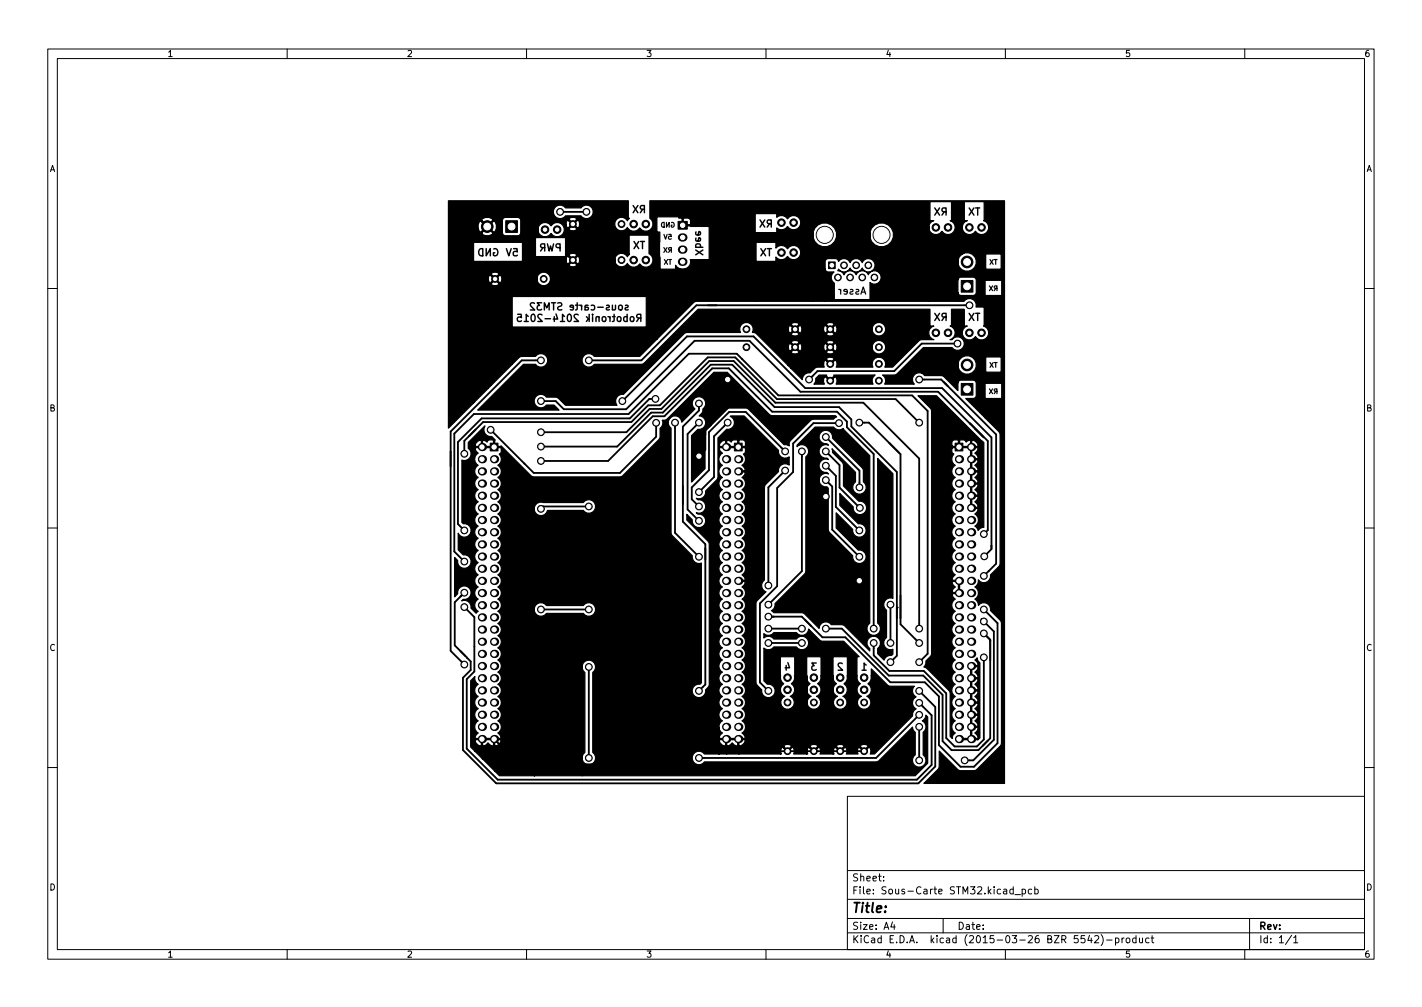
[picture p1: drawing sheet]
<svg xmlns="http://www.w3.org/2000/svg" width="297mm" height="210mm" viewBox="0 0 297 210" stroke-linecap="round" stroke-linejoin="round" font-family="sans-serif">
<defs><g id="words">
<text font-size="2.8" x="178" y="190.6">Title:</text>
<g font-size="2.1" fill="#fff">
<text x="161.5" y="47.5">RX</text>
<text x="161.3" y="53.5">TX</text>
</g>
<g font-size="2.1">
<text x="181.1" y="140">1</text>
<text x="178" y="184">Sheet:</text>
<text x="178" y="186.7">File: Sous-Carte STM32.kicad_pcb</text>
<text x="178" y="196.9">KiCad E.D.A. kicad (2015-03-26 BZR 5542)-product</text>
<text x="178" y="194.1">Size: A4</text>
<text x="200" y="194.1">Date:</text>
<text x="263" y="194.1">Rev:</text>
<text x="263" y="196.9">Id: 1/1</text>
</g>
<g font-size="1.8">
<text x="35" y="11.9">1</text>
<text x="85" y="11.9">2</text>
<text x="135" y="11.9">3</text>
<text x="185" y="11.9">4</text>
<text x="235" y="11.9">5</text>
<text x="285" y="11.9">6</text>
<text x="10.3" y="35.9">A</text>
<text x="285.4" y="35.9">A</text>
<text x="10.3" y="85.9">B</text>
<text x="285.4" y="85.9">B</text>
<text x="10.3" y="135.9">C</text>
<text x="285.4" y="135.9">C</text>
<text x="10.3" y="185.9">D</text>
<text x="285.4" y="185.9">D</text>
<text x="35" y="199.9">1</text>
<text x="85" y="199.9">2</text>
<text x="135" y="199.9">3</text>
<text x="185" y="199.9">4</text>
<text x="235" y="199.9">5</text>
<text x="285" y="199.9">6</text>
</g>
<text font-size="1.4" fill="#fff" x="141" y="47.5">GND</text>
</g></defs>
<g fill="none" stroke="#000" stroke-width=".21">
<path d="M10 10.2h277v190.1h-277zM12 12.2h273v186.1h-273zM60 10.2v2M110 10.2v2M160 10.2v2M210 10.2v2M260 10.2v2M10 60.2h2M285 60.2h2M10 110.2h2M285 110.2h2M10 160.3h2"/>
<path d="M177 166.3h108v32h-108zM285 160.3h2M60 198.3v2M110 198.3v2M160 198.3v2M177 194.8h108M177 191.8h108M177 187.8h108M177 181.8h108M184.6 183.8v.1M184.6 183v.2M186.4 192.5l-.3 1.1h.9"/>
<path d="M186.8 193.1v1M197 191.8v3M210 198.3v2M211.7 185.7l-.5-.1-.3 .3 .2 .7h.6M211.7 185.1v1.5M212 186.8h1.2M213.5 185.7l.4-.1 .3 .3-.1 .7h-.6M213.5 185.6v1.5M215.5 185.7l-.4-.1-.3 .3 .1 .7h.6M216.2 185.7l.4-.1 .3 .3-.2 .7h-.5M216.2 185.1v1.5M227.6 195.3l-.4 1.1h1"/>
<path d="M227.9 195.9v1M228.7 195.5l.5-.1 .3 .4-.9 1.1h.9M230 195.1a1.72 1.72 0 0 1 0 2.3M231.2 196.3h1.1M233 195.9h.4l.3 .2-.1 .7h-.6M233 195.9v1.5M234.4 195.9v1M234.8 195.9l-.4 .2M235.3 196l.2-.1 .4 .1 .1 .6-.1 .2-.4 .1-.2-.2zM237.3 195.9h-.4l-.3 .2 .1 .7h.6M237.3 195.4v1.5M238 195.9l.1 .9 .3 .1 .3-.2"/>
<path d="M238.7 195.9v1M240 195.9h-.4l-.3 .2 .1 .7h.6M240.4 195.9h.6M240.7 195.4v1.2l.3 .3M260 198.3v2M261 191.8v6.5M269.8 195.3l-1.3 1.9M270.2 195.8l.5-.4v1.5M270.2 196.9h.9"/>
</g>
<g fill="none" stroke="#000" stroke-width=".25">
<path d="M138.3 46.6l.4-.2v1a.52 .52 0 0 1-.5-.2 .52 .52 0 0 1 .1-.6zM138.7 51.7l.6 1M138.7 48.9l.3 1 .4-1M138.8 54.2l.7 1M139.2 46.4v1l.6-1v1M139.3 51.7l-.6 1M139.5 54.2l-.7 1M139.7 48.9h.5v.5h-.5v.4h.5M139.7 54.2h.6M140 54.2v1M140 52.2l-.3 .5M140.2 52.2h-.4l-.1-.4 .5-.1v1"/>
<path d="M140.3 46.5a.45 .45 0 0 1 .5 .5 .45 .45 0 0 1-.6 .3v-.3h.2M206.7 59.7l.6 1M206.8 54.2l.7 1M207.3 59.7l-.6 1M207.5 54.2l-.7 1M207.7 54.2h.6M208 54.2v1M175.2 60.4l.4 .3M175.6 60.4v1M177 60.9l-.7-.1v-.3l.5-.1 .2 .2-.1 .7h-.6M177.6 60.5l.4-.1 .2 .2-.1 .2-.5 .2v.3h.6M178.8 60.5l.4-.1 .2 .2-.1 .2-.5 .2v.3h.6"/>
<path d="M179.8 61.4l.5-1.5 .5 1.5M180 61h.7M206.8 75.7l.7 1M207.5 75.7l-.7 1M207.7 75.7h.6M208 75.7v1M208 60.2l-.3 .5M208.3 60.2h-.5l-.1-.4 .6-.1v1M206.7 81.2l.6 1M207.3 81.2l-.6 1M208 81.7l-.3 .5M208.3 81.7h-.5l-.1-.4 .6-.1v1"/>
</g>
<g fill="none" stroke="#000" stroke-width=".3">
<path d="M100.3 52l.6-.1v1.5a.79 .79 0 0 1-.9-.5 .79 .79 0 0 1 .3-.9zM101.6 51.9v1.5l.8-1.5v1.5M103.1 52a.7 .7 0 0 1 .9 .7 .7 .7 0 0 1-.9 .6v-.5h.3M105.8 51.9l.5 1.5 .5-1.5M107.3 51.9h.7l.1 .7-.2-.1-.5 .1-.2 .2 .1 .5 .2 .1 .6-.1M113.4 51.7l-.5 .7M113.8 51.7l-.7-.1-.2-.2 .1-.3 .8-.2v1.5M114.4 50.9l.3 1.5 .3-1.1 .3 1.1 .3-1.5M117 51.7l-.7-.1-.2-.2 .1-.3 .8-.2v1.5M132.2 42.9l1 1.5M132.4 50.4l1 1.5M133.2 42.9l-1 1.5"/>
<path d="M133.4 50.4l-1 1.5M133.8 50.4h.8M134.2 50.4v1.5M134.2 43.7l-.5 .7M134.6 43.7l-.7-.1-.2-.2 .1-.3 .8-.2v1.5M145.3 52.2l1.5 1M145.3 51.6h1.5M145.4 51.6l-.1-.4 .3-.3 .7 .2v.5M145.4 49.7l-.1 .4 .2 .2h.8v-.6l-.3-.1-.2 .7M145.4 48.4l-.1 .4 .2 .3 .8-.1v-.6l-.3-.1-.2 .8M146.8 52.2l-1.5 1M158.8 45.9l1 1.5"/>
<path d="M158.9 51.9l1 1.5M159.8 45.9l-1 1.5M159.9 51.9l-1 1.5M160.3 51.9h.8M160.8 46.7l-.5 .7M161.1 46.7l-.7-.1-.1-.2v-.3l.8-.2v1.5M195.3 43.4l1 1.5M196.3 43.4l-1 1.5M197.3 44.2l-.5 .7M197.6 44.2l-.7-.1-.1-.2v-.3l.8-.2v1.5M202.4 43.4l1 1.5M203.4 43.4l-1 1.5"/>
<path d="M203.8 43.4h.9M204.2 43.4v1.5M108.1 65.6h.8v.7l-.2-.1-.5 .1-.1 .2v.5l.3 .1 .5-.1M109.5 67.1h.9M110.4 66l-.5-.4v1.5M111.1 65.7l.2-.1a.8 .8 0 0 1 .5 .8 .8 .8 0 0 1-.5 .7 1 1 0 0 1-.2-1.4zM111.6 63.4l-.5-.2-.3 .4 .9 1.1h-.9M113.1 63.2h-.9l.5 .6-.4 .1v.7l.2 .1 .6-.1M113.2 65.8l-.6-.2-.2 .4 .9 1.1h-.9M113.7 64.7v-1.5l.5 1.1 .5-1.1v1.5M113.9 66.5h1.1M115.2 63.2h.9"/>
<path d="M115.6 63.2v1.5M115.8 66.1v1M116.1 65.5l.4 1.1h-.9M116.5 63.3l.6-.1 .3 .3-.2 .4-.6 .2v.5l.2 .1 .6-.1M117.1 67.1h.8M117.9 66l-.4-.4v1.5M118.6 65.8l.3-.2a.8 .8 0 0 1 .5 .8 .8 .8 0 0 1-.5 .7l-.3-.1-.1-.5zM119.8 64.2l-.7-.1v-.3l.5-.1 .2 .2-.1 .7h-.6M120.2 63.7h.6M120.6 63.2v1.3l-.4 .2M120.8 65.8l-.6-.2-.3 .4 1 1.1h-1M121.1 63.7l.4 .3"/>
<path d="M121.5 63.7v1M122.2 64.1h.5l.2 .3-.2 .3-.5-.1M122.5 66.1l.6 .6M122.9 63.8h-.6l-.1 .9M122.9 66.5l-.4 .6M123.1 65.6v1.5M123.5 63.8l.4-.1 .3 .3-.1 .6h-.6M123.8 65.6v.2M123.8 66.1v1M124.9 64.1h1.1M125.1 66.3l-.2-.2-.3 .1-.1 .9M125.1 66.1v1"/>
<path d="M125.9 66.3l.2-.2 .4 .2 .1 .5-.2 .2-.3 .1-.2-.1zM126.7 63.8l.4-.1 .2 .2-.1 .2-.5 .2v.3h.6M127 66.1l.4 .3M127.4 66.1v1M127.9 63.7v1M127.9 66.1h.6M128.3 65.6v1.3l-.4 .2M128.6 63.7l-.1 .9-.4 .1-.2-.1M129 66.3l.2-.2 .4 .2 .1 .5-.1 .2-.4 .1-.2-.1zM129.4 63.8l.3-.1 .3 .3v.4l-.3 .3-.3-.1-.2-.2zM130.6 63.8l.4-.1 .2 .2-.1 .2-.5 .2v.3h.6M131 66.2l-.4-.1-.3 .3 .1 .6h.6"/>
<path d="M131 65.6v1.5M131.7 66.3l.2-.2 .5 .2v.5l-.1 .2-.4 .1-.2-.1zM133.5 66.4l-.5 .7M133.9 66.4l-.8-.1-.1-.2 .1-.3 .8-.2v1.5M195.3 65.4l1 1.5M196.3 65.4l-1 1.5M197.3 66.2l-.5 .7M197.6 66.2l-.7-.1-.1-.2v-.3l.8-.2v1.5M202.4 65.4l1 1.5M203.4 65.4l-1 1.5M203.8 65.4h.9M204.2 65.4v1.5"/>
<path d="M164.2 138.9v1M164.6 138.4l.3 1h-.9M170.5 138.4h-.9l.5 .6-.5 .1v.7l.3 .1 .6-.1M175.9 138.6l-.5-.2-.3 .5 .9 1h-.9M180.1 139.9h.8"/>
</g>
<g fill="#000" stroke="#000" stroke-width=".21">
<path d="M105.6 46.1h2.5v2.4h-2.5zM173.1 54.7h1.4v1.4h-1.4zM200.8 58.6h2.4v2.4h-2.4zM102.4 92.5h1.6v1.7h-1.6zM153.4 92.5h1.6v1.7h-1.6zM199.5 92.5h1.6v1.7h-1.6zM200.8 80.1h2.4v2.4h-2.4z"/>
<circle cx="101.8" cy="47.3" r="1.22"/>
<circle cx="103.4" cy="58.2" r=".71"/>
<circle cx="113.6" cy="58.2" r=".71"/>
<circle cx="113.8" cy="47.9" r=".79"/>
<circle cx="116.4" cy="47.9" r=".79"/>
<circle cx="117" cy="44.2" r=".71"/>
<circle cx="119.7" cy="46.8" r=".71"/>
<circle cx="119.7" cy="54.3" r=".71"/>
<circle cx="122.5" cy="44.2" r=".71"/>
<circle cx="129.8" cy="46.8" r=".71"/>
<circle cx="129.8" cy="54.3" r=".71"/>
<circle cx="132.4" cy="46.8" r=".79"/>
<circle cx="132.4" cy="54.3" r=".79"/>
<circle cx="134.9" cy="46.8" r=".79"/>
<circle cx="134.9" cy="54.3" r=".79"/>
<circle cx="165.8" cy="52.7" r=".79"/>
<circle cx="165.8" cy="46.5" r=".79"/>
<circle cx="172.3" cy="49" r="1.78"/>
<circle cx="175" cy="57.9" r=".7"/>
<circle cx="176.3" cy="55.4" r=".7"/>
<circle cx="177.6" cy="57.9" r=".7"/>
<circle cx="178.8" cy="55.4" r=".7"/>
<circle cx="180.1" cy="57.9" r=".7"/>
<circle cx="181.4" cy="55.4" r=".7"/>
<circle cx="182.7" cy="57.9" r=".7"/>
<circle cx="184.1" cy="49" r="1.78"/>
<circle cx="195.5" cy="47.5" r=".79"/>
<circle cx="198" cy="47.5" r=".79"/>
<circle cx="202" cy="54.7" r="1.22"/>
<circle cx="202.5" cy="47.5" r=".79"/>
<circle cx="205" cy="47.5" r=".79"/>
<circle cx="113" cy="75.2" r=".71"/>
<circle cx="123" cy="75.2" r=".71"/>
<circle cx="152" cy="79.2" r=".71"/>
<circle cx="155.9" cy="72.5" r=".71"/>
<circle cx="155.9" cy="68.7" r=".71"/>
<circle cx="166.1" cy="72.5" r=".71"/>
<circle cx="166.1" cy="68.7" r=".71"/>
<circle cx="169" cy="79.2" r=".71"/>
<circle cx="173.4" cy="76" r=".71"/>
<circle cx="173.4" cy="72.5" r=".71"/>
<circle cx="173.4" cy="79.5" r=".71"/>
<circle cx="173.4" cy="68.7" r=".71"/>
<circle cx="183.6" cy="76" r=".71"/>
<circle cx="183.6" cy="72.5" r=".71"/>
<circle cx="183.6" cy="79.5" r=".71"/>
<circle cx="183.6" cy="68.7" r=".71"/>
<circle cx="192" cy="79.2" r=".71"/>
<circle cx="195.5" cy="69.5" r=".79"/>
<circle cx="198" cy="69.5" r=".79"/>
<circle cx="200" cy="71.7" r=".71"/>
<circle cx="202" cy="76.2" r="1.22"/>
<circle cx="202.5" cy="69.5" r=".79"/>
<circle cx="202.5" cy="63.7" r=".71"/>
<circle cx="205" cy="69.5" r=".79"/>
<circle cx="97" cy="94.7" r=".71"/>
<circle cx="102.5" cy="89.7" r=".71"/>
<circle cx="113" cy="90.2" r=".71"/>
<circle cx="113" cy="96.2" r=".71"/>
<circle cx="113" cy="93.2" r=".71"/>
<circle cx="113" cy="83.7" r=".71"/>
<circle cx="130" cy="83.7" r=".71"/>
<circle cx="136.9" cy="83.3" r=".71"/>
<circle cx="137.1" cy="88.3" r=".71"/>
<circle cx="141" cy="88.2" r=".71"/>
<circle cx="146" cy="84.2" r=".71"/>
<circle cx="146" cy="95.2" r=".71"/>
<circle cx="146" cy="88.2" r=".71"/>
<circle cx="152" cy="88.2" r=".71"/>
<circle cx="164" cy="94.2" r=".71"/>
<circle cx="164" cy="98.2" r=".71"/>
<circle cx="167.5" cy="94.2" r=".71"/>
<circle cx="172.5" cy="91.2" r=".71"/>
<circle cx="172.5" cy="97.2" r=".71"/>
<circle cx="172.5" cy="94.2" r=".71"/>
<circle cx="175.3" cy="88.3" r=".71"/>
<circle cx="179.5" cy="88.2" r=".71"/>
<circle cx="192" cy="88.2" r=".71"/>
<circle cx="97" cy="117.3" r=".71"/>
<circle cx="97" cy="110.7" r=".71"/>
<circle cx="113" cy="106.2" r=".71"/>
<circle cx="123" cy="105.7" r=".71"/>
<circle cx="146" cy="105.7" r=".71"/>
<circle cx="146" cy="108.7" r=".71"/>
<circle cx="146" cy="102.7" r=".71"/>
<circle cx="146" cy="116.3" r=".71"/>
<circle cx="172.5" cy="103.7" r=".71"/>
<circle cx="172.5" cy="100.2" r=".71"/>
<circle cx="179.5" cy="116.3" r=".71"/>
<circle cx="179.5" cy="110.7" r=".71"/>
<circle cx="179.5" cy="101.8" r=".71"/>
<circle cx="179.6" cy="106" r=".71"/>
<circle cx="205.5" cy="111.5" r=".71"/>
<circle cx="205.6" cy="116.2" r=".71"/>
<circle cx="97" cy="123.8" r=".71"/>
<circle cx="97" cy="126.8" r=".71"/>
<circle cx="97" cy="138.8" r=".71"/>
<circle cx="113" cy="127.3" r=".71"/>
<circle cx="123" cy="139.3" r=".71"/>
<circle cx="123" cy="127.3" r=".71"/>
<circle cx="160.5" cy="131.3" r=".71"/>
<circle cx="160.5" cy="134.3" r=".71"/>
<circle cx="160.5" cy="122.3" r=".71"/>
<circle cx="160.5" cy="126.3" r=".71"/>
<circle cx="160.5" cy="128.8" r=".71"/>
<circle cx="167.5" cy="131.3" r=".71"/>
<circle cx="167.5" cy="134.3" r=".71"/>
<circle cx="172.5" cy="131.3" r=".71"/>
<circle cx="179.5" cy="121.3" r=".71"/>
<circle cx="182.5" cy="134.3" r=".71"/>
<circle cx="182.5" cy="131.3" r=".71"/>
<circle cx="186" cy="138.3" r=".71"/>
<circle cx="186" cy="134.3" r=".71"/>
<circle cx="186" cy="126.3" r=".71"/>
<circle cx="192" cy="138.3" r=".71"/>
<circle cx="192" cy="131.3" r=".71"/>
<circle cx="192" cy="134.3" r=".71"/>
<circle cx="205.5" cy="137.3" r=".71"/>
<circle cx="205.5" cy="127.3" r=".71"/>
<circle cx="205.5" cy="120.3" r=".71"/>
<circle cx="205.5" cy="132.3" r=".71"/>
<circle cx="205.5" cy="129.8" r=".71"/>
<circle cx="123" cy="158.3" r=".71"/>
<circle cx="146" cy="158.3" r=".71"/>
<circle cx="146" cy="144.3" r=".71"/>
<circle cx="160.5" cy="144.3" r=".71"/>
<circle cx="164.5" cy="146.7" r=".71"/>
<circle cx="164.5" cy="156.8" r=".71"/>
<circle cx="164.5" cy="141.5" r=".79"/>
<circle cx="164.5" cy="144" r=".79"/>
<circle cx="170" cy="146.7" r=".71"/>
<circle cx="170" cy="156.8" r=".71"/>
<circle cx="170" cy="141.5" r=".79"/>
<circle cx="170" cy="144" r=".79"/>
<circle cx="175.5" cy="156.8" r=".71"/>
<circle cx="175.5" cy="146.7" r=".71"/>
<circle cx="175.5" cy="141.5" r=".79"/>
<circle cx="175.5" cy="144" r=".79"/>
<circle cx="180.5" cy="146.7" r=".71"/>
<circle cx="180.5" cy="156.8" r=".71"/>
<circle cx="180.5" cy="141.5" r=".79"/>
<circle cx="180.5" cy="144" r=".79"/>
<circle cx="192" cy="158.8" r=".71"/>
<circle cx="192" cy="146.8" r=".71"/>
<circle cx="192" cy="151.8" r=".71"/>
<circle cx="192" cy="144.3" r=".71"/>
<circle cx="192" cy="149.3" r=".71"/>
<circle cx="201.5" cy="158.8" r=".71"/>
</g>
<g fill="#000">
<circle cx="100.7" cy="93.3" r=".86"/>
<circle cx="100.7" cy="95.9" r=".86"/>
<circle cx="100.7" cy="98.4" r=".86"/>
<circle cx="103.2" cy="98.4" r=".86"/>
<circle cx="103.2" cy="95.9" r=".86"/>
<circle cx="151.7" cy="98.4" r=".86"/>
<circle cx="151.7" cy="95.9" r=".86"/>
<circle cx="151.7" cy="93.3" r=".86"/>
<circle cx="154.2" cy="95.9" r=".86"/>
<circle cx="154.2" cy="98.4" r=".86"/>
<circle cx="200.3" cy="95.9" r=".86"/>
<circle cx="200.3" cy="98.4" r=".86"/>
<circle cx="202.9" cy="93.3" r=".86"/>
<circle cx="202.9" cy="98.4" r=".86"/>
<circle cx="202.9" cy="95.9" r=".86"/>
<circle cx="100.7" cy="118.7" r=".86"/>
<circle cx="100.7" cy="101" r=".86"/>
<circle cx="100.7" cy="103.5" r=".86"/>
<circle cx="100.7" cy="106" r=".86"/>
<circle cx="100.7" cy="111.1" r=".86"/>
<circle cx="100.7" cy="108.6" r=".86"/>
<circle cx="100.7" cy="113.7" r=".86"/>
<circle cx="100.7" cy="116.2" r=".86"/>
<circle cx="103.2" cy="118.7" r=".86"/>
<circle cx="103.2" cy="101" r=".86"/>
<circle cx="103.2" cy="103.5" r=".86"/>
<circle cx="103.2" cy="106" r=".86"/>
<circle cx="103.2" cy="108.6" r=".86"/>
<circle cx="103.2" cy="116.2" r=".86"/>
<circle cx="103.2" cy="111.1" r=".86"/>
<circle cx="103.2" cy="113.7" r=".86"/>
<circle cx="151.7" cy="113.7" r=".86"/>
<circle cx="151.7" cy="103.5" r=".86"/>
<circle cx="151.7" cy="106" r=".86"/>
<circle cx="151.7" cy="101" r=".86"/>
<circle cx="151.7" cy="111.1" r=".86"/>
<circle cx="151.7" cy="116.2" r=".86"/>
<circle cx="151.7" cy="108.6" r=".86"/>
<circle cx="151.7" cy="118.7" r=".86"/>
<circle cx="154.2" cy="113.7" r=".86"/>
<circle cx="154.2" cy="101" r=".86"/>
<circle cx="154.2" cy="106" r=".86"/>
<circle cx="154.2" cy="118.7" r=".86"/>
<circle cx="154.2" cy="116.2" r=".86"/>
<circle cx="154.2" cy="103.5" r=".86"/>
<circle cx="154.2" cy="108.6" r=".86"/>
<circle cx="154.2" cy="111.1" r=".86"/>
<circle cx="200.3" cy="106" r=".86"/>
<circle cx="200.3" cy="108.6" r=".86"/>
<circle cx="200.3" cy="118.7" r=".86"/>
<circle cx="200.3" cy="101" r=".86"/>
<circle cx="200.3" cy="103.5" r=".86"/>
<circle cx="200.3" cy="116.2" r=".86"/>
<circle cx="200.3" cy="111.1" r=".86"/>
<circle cx="200.3" cy="113.7" r=".86"/>
<circle cx="202.9" cy="103.5" r=".86"/>
<circle cx="202.9" cy="108.6" r=".86"/>
<circle cx="202.9" cy="111.1" r=".86"/>
<circle cx="202.9" cy="118.7" r=".86"/>
<circle cx="202.9" cy="106" r=".86"/>
<circle cx="202.9" cy="116.2" r=".86"/>
<circle cx="202.9" cy="113.7" r=".86"/>
<circle cx="202.9" cy="101" r=".86"/>
<circle cx="100.7" cy="136.5" r=".86"/>
<circle cx="100.7" cy="139.1" r=".86"/>
<circle cx="100.7" cy="123.8" r=".86"/>
<circle cx="100.7" cy="131.4" r=".86"/>
<circle cx="100.7" cy="134" r=".86"/>
<circle cx="100.7" cy="121.3" r=".86"/>
<circle cx="100.7" cy="128.9" r=".86"/>
<circle cx="100.7" cy="126.4" r=".86"/>
<circle cx="103.2" cy="131.4" r=".86"/>
<circle cx="103.2" cy="139.1" r=".86"/>
<circle cx="103.2" cy="121.3" r=".86"/>
<circle cx="103.2" cy="126.4" r=".86"/>
<circle cx="103.2" cy="123.8" r=".86"/>
<circle cx="103.2" cy="134" r=".86"/>
<circle cx="103.2" cy="136.5" r=".86"/>
<circle cx="103.2" cy="128.9" r=".86"/>
<circle cx="113" cy="127.3" r=".19"/>
<circle cx="123" cy="139.3" r=".19"/>
<circle cx="151.7" cy="128.9" r=".86"/>
<circle cx="151.7" cy="126.4" r=".86"/>
<circle cx="151.7" cy="136.5" r=".86"/>
<circle cx="151.7" cy="139.1" r=".86"/>
<circle cx="151.7" cy="123.8" r=".86"/>
<circle cx="151.7" cy="121.3" r=".86"/>
<circle cx="151.7" cy="131.4" r=".86"/>
<circle cx="151.7" cy="134" r=".86"/>
<circle cx="154.2" cy="136.5" r=".86"/>
<circle cx="154.2" cy="128.9" r=".86"/>
<circle cx="154.2" cy="139.1" r=".86"/>
<circle cx="154.2" cy="121.3" r=".86"/>
<circle cx="154.2" cy="123.8" r=".86"/>
<circle cx="154.2" cy="126.4" r=".86"/>
<circle cx="154.2" cy="131.4" r=".86"/>
<circle cx="154.2" cy="134" r=".86"/>
<circle cx="186" cy="126.3" r=".19"/>
<circle cx="187.3" cy="126.9" r=".19"/>
<circle cx="200.3" cy="121.3" r=".86"/>
<circle cx="200.3" cy="123.8" r=".86"/>
<circle cx="200.3" cy="126.4" r=".86"/>
<circle cx="200.3" cy="131.4" r=".86"/>
<circle cx="200.3" cy="136.5" r=".86"/>
<circle cx="200.3" cy="139.1" r=".86"/>
<circle cx="200.3" cy="128.9" r=".86"/>
<circle cx="200.3" cy="134" r=".86"/>
<circle cx="202.9" cy="121.3" r=".86"/>
<circle cx="202.9" cy="123.8" r=".86"/>
<circle cx="202.9" cy="128.9" r=".86"/>
<circle cx="202.9" cy="126.4" r=".86"/>
<circle cx="202.9" cy="131.4" r=".86"/>
<circle cx="202.9" cy="134" r=".86"/>
<circle cx="202.9" cy="139.1" r=".86"/>
<circle cx="202.9" cy="136.5" r=".86"/>
<circle cx="100.7" cy="141.6" r=".86"/>
<circle cx="100.7" cy="144.2" r=".86"/>
<circle cx="100.7" cy="149.2" r=".86"/>
<circle cx="100.7" cy="146.7" r=".86"/>
<circle cx="100.7" cy="151.8" r=".86"/>
<circle cx="100.7" cy="154.3" r=".86"/>
<circle cx="103.2" cy="141.6" r=".86"/>
<circle cx="103.2" cy="144.2" r=".86"/>
<circle cx="103.2" cy="146.7" r=".86"/>
<circle cx="103.2" cy="151.8" r=".86"/>
<circle cx="103.2" cy="149.2" r=".86"/>
<circle cx="103.2" cy="154.3" r=".86"/>
<circle cx="151.7" cy="146.7" r=".86"/>
<circle cx="151.7" cy="149.2" r=".86"/>
<circle cx="151.7" cy="151.8" r=".86"/>
<circle cx="151.7" cy="141.6" r=".86"/>
<circle cx="151.7" cy="144.2" r=".86"/>
<circle cx="151.7" cy="154.3" r=".86"/>
<circle cx="154.2" cy="149.2" r=".86"/>
<circle cx="154.2" cy="146.7" r=".86"/>
<circle cx="154.2" cy="151.8" r=".86"/>
<circle cx="154.2" cy="154.3" r=".86"/>
<circle cx="154.2" cy="141.6" r=".86"/>
<circle cx="154.2" cy="144.2" r=".86"/>
<circle cx="192" cy="158.8" r=".19"/>
<circle cx="200.3" cy="144.2" r=".86"/>
<circle cx="200.3" cy="141.6" r=".86"/>
<circle cx="200.3" cy="149.2" r=".86"/>
<circle cx="200.3" cy="151.8" r=".86"/>
<circle cx="200.3" cy="154.3" r=".86"/>
<circle cx="200.3" cy="146.7" r=".86"/>
<circle cx="202.9" cy="146.7" r=".86"/>
<circle cx="202.9" cy="144.2" r=".86"/>
<circle cx="202.9" cy="149.2" r=".86"/>
<circle cx="202.9" cy="141.6" r=".86"/>
<circle cx="202.9" cy="154.3" r=".86"/>
<circle cx="202.9" cy="151.8" r=".86"/>
</g>
<path d="M142.4 49.6h.4M142.4 52.1h.4M142.4 54.7h.4" fill="none" stroke="#000" stroke-width="1.7"/>
<g fill="none" stroke="#000" stroke-width=".38">
<path d="M117 44.2h5.5M113 75.2h-4l-14.9 14.9v45.8l2.9 2.9M155 75h.1M192 79.2h4.6l11.5 11.5v27l-2.6 2.6M200 71.7h-7.5l-5.7 5.8h-16l-1.8 1.7M202.5 63.7h-57l-11.5 11.5h-11M109.5 96.8h.1M113 96.2h14l9.4-9.3h2.4l10-10h3.4l9.1 9.1h13.6l2 2v1.2l5.6 5.6v36.5M113 83.7h3.1l1.7 1.7h13l14.3-14.2h11.5l10.6 10.6h28.8l9.5 9.5M113 90.2h17.8l4.9-4.8h2.5l10-10h5.1l8.7 8.7h18.3l11.7 11.6v35.6M113 93.2h15.9l7.1-7.1h2.5l10-10h4.5l8.8 8.9h13.5l2.5 2.6v1.4l9.5 9.6v38.3l-1.3 1.4M130 83.7l13.5-13.5h13.9l10.8 10.8h28.6l10.3 10.3v23.4l-1.5 1.5"/>
<path d="M136.9 83.3h-1.3l-4 4.1h-31l-4.9 4.9v17.1l1.3 1.3M137.1 88.3v2.9l-7.6 7.5h-18l-9-9M141 88.2v23l5 5.1M146 84.2v1.5l-3.4 3.4v19.8l4.7 4.7v29.3l-1.3 1.4M146 88.2l-2.4 2.4v15.8l2.4 2.3M147.3 89.9l4.7-4.7v-6h-4.1l-8.6 8.6v55.9l1.7 1.6v3l8.6 8.5h30.9M147.3 89.9v4l-1.3 1.3M152 88.2l-2.9 2.9v8.5l-3.1 3.1M164 94.2l-8.2-8.2h-3.5l-4.2 4.2v8l-3.6 3.6v2.4l1.5 1.5M164 98.2l-3.5 3.5v20.6M167.5 94.2v25.1l-7 7M172.5 91.2l7 7.1v3.5"/>
<path d="M172.5 94.2l2.9 2.9v4.7l4.2 4.2M172.5 97.2l2.1 2.1v6.5l4.9 4.9M175.3 88.3h-5.4l-4.2 4.3v6l-3.4 3.3v20.5l-3.6 3.6v16.5l1.8 1.8M179.5 88.2h2l6.3 6.3M185.8 92.5l2.3 2.3v35.5l3.9 4M192 88.2l-4.9-4.9h-24.8l-8.7-8.7h-5.8l-10 10h-2.4l-3.5 3.5h-31l-3.9 3.9v2.7l.2 .3M202.6 88.4l3.7 3.7v18.6l-.8 .8M97 117.3l-2.1-2.1v-24.7l4.1-4.1h32.3l12.6-12.5h10l8.7 8.7h27.9l3.3 3.2v50.7l-1.8 1.8M123 105.7h-9.5l-.5 .5M172.5 103.7v10.6l7 7M172.5 100.2l1.3 1.4v9l5.7 5.7M206.5 119.2h.1"/>
<path d="M97 123.8l-2 2v9l3.3 3.3v1.8l-1.6 1.6v15.1l7 7h88.1l3.6-3.6v-12.4l-3.4-3.3M97 126.8l2.1 2v11.4l-1.6 1.6v14.5l6.5 6.5h87.5l3.1-3.1v-10.3l-2.6-2.6M97.5 137.3h.1M113 127.3h10M123 139.3v19M160.5 131.3h7M160.5 134.3h7M172.5 131.3h3.4l9.8 9.8h7.2l4 4v9.6l1.9 1.9h5.6l2.4-2.5v-20.5l-1.3-1.3M182.5 134.3v2.5l3.3 3.3h7.2l4.7 4.7v9.3l1.7 1.8h4.7l1.4-1.5v-17.1M186 126.3v8M205 129.3l2.6 2.5v22.7l-4.3 4.3h-1.8M205.5 127.3l2.9 2.8v25.1l-4.9 4.9h-2.9l-4.5-4.5v-10.2l-2.9-2.9h-7.2l-9.4-9.4h-4.8l-4.3-4.3h-7"/>
<path d="M141 148l-11.6 11.6h-20.9l-5.3-5.3M147.1 154.3h4.6M192 151.8v7M192 149.3l-9 9h-37"/>
</g>
<path d="M93.7 41.9h37.5v3.7h.3l-.4 .5a1.42 1.42 0 0 0-2.2-.4 1.42 1.42 0 0 0 0 2.2 1.42 1.42 0 0 0 2.2-.4 1.47 1.47 0 0 0 2.5 .1 1.5 1.5 0 0 0 2.3 .3 1.5 1.5 0 0 0-.2-2.4v-3.6h74.1v121.7h-16.8l3.1-3.3 .1-3.5 4.1 4.1h3.2l.5-.2 5.1-5.2 .1-25.4-.2-.6-2.1-2v-.5a1.41 1.41 0 0 0-1.1-1.1 1.41 1.41 0 0 0-1.4 .5 1.4 1.4 0 0 0-.8-1.3 1.45 1.45 0 0 0 0-2.5 1.36 1.36 0 0 0 .7-1.5 1.42 1.42 0 0 0 1.7 .5 1.42 1.42 0 0 0 .9-1.6l1.8-1.7 .2-.6v-27l-.2-.6-2.9-2.9v-4h3.4v-3.2h-3.3v-2.3h3.2v-3.2h-3.2l-.1 12.7-4.1-4h1.6a.65 .65 0 0 0 .6-.6v-2.6l-.2-.4-.4-.2h-2.6a.63 .63 0 0 0-.6 .6v-4.2v.8a1.94 1.94 0 0 0 3 1.2 1.94 1.94 0 0 0 0-3.2 1.94 1.94 0 0 0-3 1.2v5.8l-1.6-1.6a3.2 3.2 0 0 0-1.9-1.6h-3.4l-.4-.3a1.41 1.41 0 0 0-1.9 .2 1.41 1.41 0 0 0 .1 1.9h-6.2l.2-.4a1.42 1.42 0 0 0-.6-1.5h2.4l.6-.2 5.5-5.5h6l.3 .3a1.42 1.42 0 0 0 2-.3 1.42 1.42 0 0 0-.4-2 1.42 1.42 0 0 0-1.9 .3h-.5l.5-.2a1.48 1.48 0 0 0 .6-1.4 1.48 1.48 0 0 0-1-1.2h.3v-3.5h2.6v3.5h.7a1.49 1.49 0 0 0-.8 2.3 1.49 1.49 0 0 0 2.5-.1 1.49 1.49 0 0 0 2.3 .2 1.49 1.49 0 0 0-.3-2.3v-6.5h3.4v-3.2h-3.3v-2.3h3.2v-3.2h-3.2l-.1 15.2-.3-.1h.1v-4l-1.7-.1a1.42 1.42 0 0 0-.8-1.6 1.42 1.42 0 0 0-1.7 .5h-1.3v-1.8a.65 .65 0 0 0 .6 .6h2.6l.4-.2 .2-.4v-2.6a.65 .65 0 0 0-.6-.6h-2.6l-.4 .2-.2 .3v-4.1a1.94 1.94 0 0 0 2 2.4 1.94 1.94 0 0 0 1.8-2.5 1.94 1.94 0 0 0-2.9-1.2v-5.8v.6a1.49 1.49 0 0 0 1.2 1.2 1.49 1.49 0 0 0 1.6-.7 1.49 1.49 0 0 0 2.4 .1 1.49 1.49 0 0 0-.7-2.3h.1v-4h-4.2v4h.7l-.9 .6-.2 .5v5.8l-.6 .6-.3 .7v8.6h-6.1v-15.7a1.5 1.5 0 0 0 .9 1.7 1.5 1.5 0 0 0 1.9-.6 1.49 1.49 0 0 0 2.4 .1 1.49 1.49 0 0 0-.7-2.3h.3v-4h-4.5v4h.8l-.9 .6-.2 .5v15.7h-21.6v-6.8l.4 .6 1.4 .1a1.4 1.4 0 0 0 .1 2.3v3.5h7.4v-3.6l.2 .1a1.4 1.4 0 0 0 2-.4 1.4 1.4 0 0 0-.6-2 1.4 1.4 0 0 0-1.9 .7 1.37 1.37 0 0 0-1.3-.9 1.37 1.37 0 0 0-1.3 .9 1.37 1.37 0 0 0-1.2-.9 1.37 1.37 0 0 0-1.3 .9 1.27 1.27 0 0 0-1.3-.9l.1-.3a1.38 1.38 0 0 0 2.5-.3 1.37 1.37 0 0 0 1.2 .9 1.37 1.37 0 0 0 1.3-.9 1.4 1.4 0 0 0 2.4 .4 1.4 1.4 0 0 0-.8-2.3v-5.4v.9a2.51 2.51 0 0 0 3.8 1.6 2.51 2.51 0 0 0 0-4.1 2.51 2.51 0 0 0-3.8 1.6v5.4a1.35 1.35 0 0 0-1.6 .8 1.37 1.37 0 0 0-1.3-.8 1.37 1.37 0 0 0-1.2 .8 1.38 1.38 0 0 0-2.5-.2 .63 .63 0 0 0-.6-.6h-1.5l-.6 .4v8.5h-2.6v-14.3v.9a2.51 2.51 0 0 0 3.9 1.6 2.51 2.51 0 0 0 0-4.1 2.51 2.51 0 0 0-3.9 1.6v14.3h-11.9v-8.3h4.2v-.9l.3 .3a1.49 1.49 0 0 0 2.1-.5 1.5 1.5 0 0 0 2.3 .4 1.5 1.5 0 0 0 0-2.3 1.5 1.5 0 0 0-2.3 .4 1.47 1.47 0 0 0-2.4-.2v-1.2h-4.2v12.3h-.1v-14.3h4.5v-1a1.45 1.45 0 0 0 2.2-.3 1.5 1.5 0 0 0 2.3 .3 1.5 1.5 0 0 0 0-2.3 1.5 1.5 0 0 0-2.3 .4 1.45 1.45 0 0 0-2.2-.3v-.8h-4.5v18.3l-12.6 .1-8 7.8v-22.4h.6l.1 7.8h3.2v-.8a1.72 1.72 0 0 0 1.8 .7 1.72 1.72 0 0 0 1.4-1.4l-.1-.5h3.9v-6.9l-5.4-.1v-.3h1.4l.2-.1v-.5a.65 .65 0 0 0-.6-.8h-.8l-.2 .2v1.5h-.2v-1.5l-.2-.2h-.5v-.2h-4.6v25.5l-3.6 3.6h-9.5l-.3-.3a1.42 1.42 0 0 0-2 .3 1.42 1.42 0 0 0 .4 2 1.42 1.42 0 0 0 1.9-.3l10.2-.1 11.5-11.4h48.5v3.5h.8a1.47 1.47 0 0 0-1.1 1.4 1.47 1.47 0 0 0 1.1 1.4l-2.9 .1-5.7 5.7h-1.7l.2-.4a1.42 1.42 0 0 0-1.1-1.7 1.42 1.42 0 0 0-1.7 1.1v-3.5v.6a1.42 1.42 0 0 0 2.2 .9 1.42 1.42 0 0 0 0-2.4 1.42 1.42 0 0 0-2.2 .9v-3.7v.5a1.42 1.42 0 0 0 2.2 .9 1.42 1.42 0 0 0 0-2.3 1.42 1.42 0 0 0-2.2 .9v7.8l.2 .4h-7.7l.1-.9-.2-.5-.2-.1-1 1-.8-.8v-.4l.8 .8 .8-.8a1.01 1.01 0 0 0-1.5-.2l-.1 .2v-1.5a1.01 1.01 0 0 0 1.6 .2v-.2l-.6-.6v-.4l.8 .8a1.01 1.01 0 0 0 .2-1.5l-.2-.1-.8 .8v.4l-.2-.2-.8 .8v1.9l-.2-.2-.2 .1-.2 .9v-3.5l.2 .5 .2 .1 .8-.8-.6-.6v-.4l.8 .8 .8-.8v-.2a1.06 1.06 0 0 0-1.6 .2v-1.8l.1 .3a1.06 1.06 0 0 0 1.5-.3l-.6-.6v-.4l.8 .8h.2a1.06 1.06 0 0 0-.2-1.6l-.8 .8v.4l-.2-.2-.8 .8v2.2l-.2-.2-.2 .1-.2 .9v-3.8l.2 .6h.2l.8-.8-.6-.6v-.3l.8 .8 .8-.8a1.01 1.01 0 0 0-1.5-.3l-.1 .6-.2-.2-.2 .1-.2 .4v7.8l.2 .5h-1.7l-1.3 1.1h-.5a1.36 1.36 0 0 0-1.1 1.5l-2.3-2.3v-3.5a1.01 1.01 0 0 0 1.5 .2l.1-.2-.6-.6v-.4l.8 .8a1.01 1.01 0 0 0 .2-1.5l-.2-.1-.8 .8v.4l-.2-.2-.8 .8v3.5l-.6-.7v-3.6l.2 .5 .2 .1 .8-.8-.6-.6v-.4l.8 .8 .8-.8-.1-.2a1.06 1.06 0 0 0-1.5 .2v-1.8l.1 .3a1.06 1.06 0 0 0 1.5-.3l-.6-.6v-.4l.8 .8h.2a1.06 1.06 0 0 0-.2-1.6l-.8 .8v.4l-.2-.2-.8 .8v2.2l-.2-.2-.2 .1-.2 .9v-3.8l.2 .6h.2l.8-.8-.6-.6v-.3l.8 .8 .8-.8a1.01 1.01 0 0 0-1.5-.3l-.1 .6-.2-.2-.2 .1-.2 .4v7.9l-6.7-6.6-.8-.3a1.41 1.41 0 0 0-1.3-2.1 1.41 1.41 0 0 0-1.2 2.1l-11.5 .1-13 12.8a1.4 1.4 0 0 0-1.4 .7 1.4 1.4 0 0 0 .1 1.6h-10.8l-1.7-1.6-2.3-.1-.3-.3a1.42 1.42 0 0 0-2 .3 1.42 1.42 0 0 0 .4 2 1.42 1.42 0 0 0 1.9-.3h1.6l1.1 1h-17l9.5-9.5h2.5l.4 .3a1.42 1.42 0 0 0 2-.3 1.42 1.42 0 0 0-.4-2 1.42 1.42 0 0 0-2 .3l-3.1 .1-1.7 1.6v-7.8h28v-6.4h-6.6v-7.9v.6a1.41 1.41 0 0 0 1.2 1.1 1.41 1.41 0 0 0 1.5-.7 1.47 1.47 0 0 0 2.5 .1 1.49 1.49 0 0 0 2.4 .2 1.49 1.49 0 0 0-.4-2.3v-3.9h-4.2l.1 4-.4 .5a1.41 1.41 0 0 0-1.5-.7 1.41 1.41 0 0 0-1.2 1.1v7.9h-9.5v-6.6v.2a1.06 1.06 0 0 0 1.6-.2l-.7-.6v-.4l.8 .8 .3-.1a1.06 1.06 0 0 0-.3-1.5l-.8 .8v.4l-.1-.2-.8 .8v6.6h-.6v-7.4l.1 .5 .3 .1 .8-.8-.6-.6v-.4l.8 .8 .8-.8a1.01 1.01 0 0 0-1.6-.2v.2v-5.5a1.01 1.01 0 0 0 1.5 .2l.1-.2-.7-.7v-.3l.8 .8a1.01 1.01 0 0 0 .3-1.5l-.3-.1-.8 .8v.3l-.1-.1-.8 .8v5.9l-.2-.2-.3 .1-.1 .9v-7.5l.1 .5 .3 .1 .8-.8-.6-.6v-.4l.8 .8 .8-.8-.1-.2a1.06 1.06 0 0 0-1.5 .2v.4l-.2-.2-.3 .1-.1 .9v14.9h-6.1v-3.9v.5a1.42 1.42 0 0 0 2.2 .9 1.42 1.42 0 0 0 0-2.3 1.42 1.42 0 0 0-2.2 .9v3.9h-.3v-8.3h6.2v-4h-5.7v-1.9v.5a1.49 1.49 0 0 0 1.2 1.2 1.49 1.49 0 0 0 1.5-.7 1.5 1.5 0 0 0 2.1 .5 1.5 1.5 0 0 0 .5-2 1.5 1.5 0 0 0-2.1-.5v-2.7v.5a1.42 1.42 0 0 0 1.1 1.1 1.42 1.42 0 0 0 1.4-.5h3.2l.4 .3a1.42 1.42 0 0 0 2-.4 1.42 1.42 0 0 0-.4-1.9 1.42 1.42 0 0 0-2 .3h-3.2l-.3-.3a1.42 1.42 0 0 0-2.2 .9v2.7l-.5 .5a1.49 1.49 0 0 0-1.5-.7 1.49 1.49 0 0 0-1.2 1.2v1.9h-.5v12.3h-4.9v14.2l-4.4 4.4v-21.3l.1 .3a1.06 1.06 0 0 0 1.5-.3l-.6-.6v-.4l.8 .8h.2a1.06 1.06 0 0 0-.2-1.6l-.8 .8v.4l-.2-.2-.8 .8v21.3l-.6 .6v-22.7l.2 .6h.2l.8-.8-.6-.6v-.3l.8 .8 .8-.8a1.01 1.01 0 0 0-1.5-.3l-.1 .6-.2-.2-.2 .1-.2 .9v22.7l-3.1 3v-29.5h10.2v-4h-4.2v-2a.65 .65 0 0 0 .7 .6h2.5l.5-.2 .2-.4v-2.6a.65 .65 0 0 0-.7-.6h-2.5l-.6 .4-.1 4.8h-4.3v-1.9a1.42 1.42 0 0 0 2.3 0l-.9-1v-.4l1.1 1.2 .3-.2a1.57 1.57 0 0 0-.3-2.2l-1.1 1.2v.4l-.2-.2-1.2 1.2v1.9h-.7v-3l.2 .7 .3 .2 1.2-1.2-1-1v-.3l1.2 1.1 1.1-1.1a1.42 1.42 0 0 0-2.3 0v.3l-.2-.2-.3 .2-.2 .6v3.7h-1v33.5l-5.2 5.3zM171.1 78.3h1.6l-.1 .2 .8 .8 .8-.8v-.2h8.6a1.4 1.4 0 0 0-.4 1.9h-7.7a1.05 1.05 0 0 0-.3-1.5l-1 1-1-1a1.01 1.01 0 0 0-.2 1.5h-2.2l.4-.7v-.5zM191.8 82.6h3.8l9.9 9.8v17.7a1.31 1.31 0 0 0-1.2 .6l-.3-.6-.4-.2a1.45 1.45 0 0 0 0-2.6l.5-.5 .2-.4-.1-.2h-1.2v-.3h1.2l.1-.2-.2-.4-.5-.5 .5-.5 .2-.4-.1-.3h-1.2v-.2h1.2l.1-.3-.2-.4-.5-.5 .5-.5 .2-.4-.1-.2h-1.2v-.3h1.2l.1-.2-.2-.4-.5-.5 .5-.5 .2-.4-.1-.3h-1.2v-.2h1.2l.1-.2-.2-.5-.5-.4 .5-.5 .2-.5-.1-.2h-1.2v-.2h1.2l.1-.3-.2-.4-.5-.5 .5-.5 .2-.4-.1-.2h-1.2v-.3h1.2a1.09 1.09 0 0 0-1-1.3l-.2 .1v14.2h-.3v-12.7h-2.3v-.3h2.3v-1.2l-.2-.1-.7 .4-.5-.5h-.7l-.2 .2v1.5h-1.4l-.2 .1v-.5l.2 .1h1.2v-1.2l-.2-.2h-.7a.85 .85 0 0 0-.5 1.3v.5a.94 .94 0 0 0 .5 1.2 1.46 1.46 0 0 0 .2 2.4 1.45 1.45 0 0 0 0 2.5 1.45 1.45 0 0 0 0 2.5 1.45 1.45 0 0 0 0 2.6 1.45 1.45 0 0 0 0 2.5 1.45 1.45 0 0 0 0 2.6 1.45 1.45 0 0 0 0 2.5 1.45 1.45 0 0 0 0 2.5 1.45 1.45 0 0 0 0 2.6 1.45 1.45 0 0 0 .1 2.5l-.6 .5-.1 .4 .1 .3h1.5v2.8h-1.5l-.1 .2v-.7l.1 .2h1.2v-2.3h-1.2l-.1 .2 .1 .5 .6 .5a1.45 1.45 0 0 0 0 2.5 1.45 1.45 0 0 0-.1 2.5 1.45 1.45 0 0 0 0 2.6 1.45 1.45 0 0 0 0 2.5 1.45 1.45 0 0 0 0 2.6 1.45 1.45 0 0 0 0 2.5 1.45 1.45 0 0 0 0 2.5 1.45 1.45 0 0 0 0 2.6 1.45 1.45 0 0 0 0 2.5 1.45 1.45 0 0 0 0 2.6 1.45 1.45 0 0 0 0 2.5 1.45 1.45 0 0 0 .1 2.5l-.6 .5-.1 .7-.4-.4-.1-9.3-4.8-5-.6-.2 .4-.8v-.5l1-.9 .2-.6v-50.7l-.2-.6zM97.8 92.4l3.5-3.4a1.42 1.42 0 0 0 0 1.5 1.42 1.42 0 0 0 1.4 .6l.8 .8-.2 .1v1.2h1.3l.1-.1 6.5 6.4 18.3 .1 .6-.3 7.5-7.5 .3-.6v-1.8a1.34 1.34 0 0 0 .4-1.7h.8l.3-.2 9.7-9.8h2.8l9.1 9 13.5 .1 .3 .2-.7 .5-4.5 .1-4.5 4.4-.2 .3-.1 .8-.5-.3h-.5l-7.7-7.5h-4.1l-4.7 4.6v7.9l-2.8 2.9v-9.7l1.3-1.4h.5a1.41 1.41 0 0 0 1.1-1.5 1.41 1.41 0 0 0-1.4-1.3 1.4 1.4 0 0 0 .8-1.4 1.42 1.42 0 0 0 .3-2.1 1.42 1.42 0 0 0-2.1 0 1.42 1.42 0 0 0 .2 2.1l-2.8 2.8v-.2a1.42 1.42 0 0 0-2.2-1 1.42 1.42 0 0 0 0 2.4v21.8l.2 .6 4.2 4.2a1.39 1.39 0 0 0 1.9 1.6v25l-.3 .3a1.42 1.42 0 0 0-1.6 1.3 1.42 1.42 0 0 0 1.5 1.5 1.42 1.42 0 0 0 1.3-1.7l.5-.5 .3-.6v-29.3l-.3-.6-4.4-4.4v-1.2l1.1 1.1v.5a1.42 1.42 0 0 0 1.7 1.2 1.42 1.42 0 0 0 1.1-1.7 1.42 1.42 0 0 0-1.6-1.1l-.3-.4 .2 .1a1.42 1.42 0 0 0 1.7-1.3 1.42 1.42 0 0 0-1.6-1.4l-.3-.4 .2 .1a1.42 1.42 0 0 0 1.7-1.6l2.5-2.6 .1-8.5 1.8-1.8h.5a1.41 1.41 0 0 0 1.1-1.2 1.41 1.41 0 0 0-.9-1.4l.1-.2h2.8l7.2 7.2v.5a1.41 1.41 0 0 0 2.2 .9v1.7a1.42 1.42 0 0 0-1.6-.1 1.42 1.42 0 0 0-.6 1.5l-2.7 2.7-.2 .5v19.4a1.39 1.39 0 0 0 .3 2.5l-1.8 1.8-.3 .6v16.5l.3 .6 .9 .9v.5a1.42 1.42 0 0 0 1.7 1.2 1.42 1.42 0 0 0 1.1-1.7 1.42 1.42 0 0 0-1.6-1.1l-.7-.7v-6.9a1.36 1.36 0 0 0 2.1-.2h4.7l.3 .3a1.42 1.42 0 0 0 2-.3 1.42 1.42 0 0 0-.4-2 1.42 1.42 0 0 0-1.9 .3h-4.7l-.4-.3a1.36 1.36 0 0 0-1.7 .1v-.9l.1 .1a1.41 1.41 0 0 0 2-.3h4.7l.3 .3a1.4 1.4 0 0 0 2.2-1.1l2.6 2.5 4.7 .1 3.3 3.2h-.5l.1 4a1.43 1.43 0 0 0 .6 1.7 1.47 1.47 0 0 0-.7 1.3 1.47 1.47 0 0 0 1 1.3 1.41 1.41 0 0 0-.6 2.2 1.41 1.41 0 0 0 2.2 0 1.41 1.41 0 0 0-.5-2.2 1.47 1.47 0 0 0 .9-1.3 1.47 1.47 0 0 0-.7-1.3 1.44 1.44 0 0 0 .6-1.7l.1-1.4 3.7 3.5 5.3 .1a1.36 1.36 0 0 0 .4 2.2 1.38 1.38 0 0 0-.8 1.3 1.38 1.38 0 0 0 .8 1.2 1.34 1.34 0 0 0-.8 1.5l-7.9 7.9h-.9a1.01 1.01 0 0 0-.3-1.4l-1 1-.8-.8v-.3l.8 .8 .8-.8-.1-.3a1.06 1.06 0 0 0-1.5 .3v.3l-.2-.2a.96 .96 0 0 0-.3 1.4h-2.4l.1-.8-.2-.5-.2-.1-1 1-.8-.8v-.3l.8 .8 .8-.8a1.01 1.01 0 0 0-1.5-.3l-.1 .6-.2-.2-.2 .1-.2 .9 .1 .4h-.2l.1-16.3a1.43 1.43 0 0 0 .6 1.7 1.47 1.47 0 0 0-.7 1.3 1.47 1.47 0 0 0 1 1.3 1.41 1.41 0 0 0-.6 2.2 1.41 1.41 0 0 0 2.2 0 1.41 1.41 0 0 0-.5-2.2 1.47 1.47 0 0 0 .9-1.3 1.47 1.47 0 0 0-.7-1.3 1.44 1.44 0 0 0 .6-1.7l.1-4h-3v20.3h-2.7a1.01 1.01 0 0 0-.3-1.4l-1 1-.8-.8v-.3l.8 .8 .8-.8-.1-.3a1.06 1.06 0 0 0-1.5 .3v.3l-.2-.2a.96 .96 0 0 0-.3 1.4h-.2l.1-16.3-.1 .1a1.47 1.47 0 0 0 .7 1.6 1.47 1.47 0 0 0-.7 1.3 1.47 1.47 0 0 0 1 1.3 1.41 1.41 0 0 0-.6 2.2 1.41 1.41 0 0 0 2.2 0 1.41 1.41 0 0 0-.5-2.2 1.47 1.47 0 0 0 .9-1.3 1.47 1.47 0 0 0-.7-1.3 1.44 1.44 0 0 0 .6-1.7l.1-4h-3v20.3h-2.7a1.01 1.01 0 0 0-.3-1.4l-1 1-.8-.8v-.3l.8 .8 .8-.8-.1-.3a1.06 1.06 0 0 0-1.5 .3v.3l-.2-.2a.96 .96 0 0 0-.3 1.4h-.2l.1-16.3-.1 .1a1.47 1.47 0 0 0 .7 1.6 1.47 1.47 0 0 0-.7 1.3 1.47 1.47 0 0 0 1 1.3 1.41 1.41 0 0 0-.6 2.2 1.41 1.41 0 0 0 2.2 0 1.41 1.41 0 0 0-.5-2.2 1.47 1.47 0 0 0 .9-1.3 1.47 1.47 0 0 0-.7-1.3 1.44 1.44 0 0 0 .6-1.7l.1-4h-3v20.3h-8.7v-1.8l.3 .2a1.09 1.09 0 0 0 1-1.4h-1.3v3h-2.5v-1.8l.2 .2 .6-.3 .4-.4 .3 .4 .6 .3 .2-.2v-1.2h-2.3v3h-1.6v-2.7l.6 .8 .5 .3 .3-.2v-1.2h-1.3l-.1 .3v2.7v-5.6l.1 .5 .6 .7-.5 .5-.2 .5 .1 .2h5.3l.1-.2-.2-.5-.5-.5 .3-.2a1.47 1.47 0 0 0-.3-2.3 1.45 1.45 0 0 0 0-2.5 1.45 1.45 0 0 0 0-2.6 1.45 1.45 0 0 0 0-2.5 1.45 1.45 0 0 0 0-2.6 1.45 1.45 0 0 0 0-2.5 1.45 1.45 0 0 0 0-2.5 1.45 1.45 0 0 0 0-2.6 1.45 1.45 0 0 0 0-2.5 1.45 1.45 0 0 0 0-2.6 1.45 1.45 0 0 0 0-2.5 1.45 1.45 0 0 0 0-2.5l.5-.5 .2-.5-.1-.2h-1.5v-.2h1.5l.1-.3-.2-.4-.5-.5 .3-.2a1.47 1.47 0 0 0-.3-2.3 1.45 1.45 0 0 0 0-2.6 1.45 1.45 0 0 0 0-2.5 1.45 1.45 0 0 0 0-2.5 1.45 1.45 0 0 0 0-2.6 1.45 1.45 0 0 0 0-2.5 1.45 1.45 0 0 0 0-2.6 1.45 1.45 0 0 0 0-2.5l.5-.5 .2-.4-.1-.3-1.5 .1v-.3h1.5l.1-.2-.2-.5-.5-.4 .3-.3a1.49 1.49 0 0 0 0-2.1 .86 .86 0 0 0 .3-1.3h-1.3v-.3h1.3l.1-.1a.93 .93 0 0 0-.5-1.3h-.7l-.2 .2v1.5h-2.5v-.3h2.3v-1.2l-.2-.2h-.7l-.5 .5-.7-.4-.2 .1v1.5h-1.5l-.1 .2v-.7l.1 .2h1.3v-1.2a1.13 1.13 0 0 0-1.4 1 1.43 1.43 0 0 0 .7 1.6 1.45 1.45 0 0 0 0 2.6 1.45 1.45 0 0 0 0 2.5 1.45 1.45 0 0 0 0 2.5 1.45 1.45 0 0 0 0 2.6 1.45 1.45 0 0 0 0 2.5 1.45 1.45 0 0 0 0 2.6 1.45 1.45 0 0 0 0 2.5 1.45 1.45 0 0 0 0 2.5 1.45 1.45 0 0 0 0 2.6 1.45 1.45 0 0 0 0 2.5 1.45 1.45 0 0 0 0 2.6 1.45 1.45 0 0 0 0 2.5 1.45 1.45 0 0 0 0 2.5 1.45 1.45 0 0 0 0 2.6 1.45 1.45 0 0 0 0 2.5 1.45 1.45 0 0 0 0 2.6 1.45 1.45 0 0 0 0 2.5 1.45 1.45 0 0 0 0 2.5 1.45 1.45 0 0 0 0 2.6 1.45 1.45 0 0 0 0 2.5 1.45 1.45 0 0 0 0 2.6 1.45 1.45 0 0 0 0 2.5l-.6 .7-.1 .6v5.6h-3l-.4-.3a1.42 1.42 0 0 0-2 .3 1.42 1.42 0 0 0 .4 2 1.42 1.42 0 0 0 2-.3h35.8l.6-.3 7-7 .2 .7 .4 .4v4.7a1.42 1.42 0 0 0-.2 2.1 1.42 1.42 0 0 0 2.1 0 1.42 1.42 0 0 0-.3-2.1v-4.7l.4-.4a1.39 1.39 0 0 0-.6-2 1.26 1.26 0 0 0 .8-1.2l.4 .4v9.7l-2.6 2.6h-69.6v-23v.5l.6 .9v16.7l-.4 .4a1.42 1.42 0 0 0 .4 1.9 1.42 1.42 0 0 0 2-.3 1.42 1.42 0 0 0-.4-2v-16.7l.4-.4a1.42 1.42 0 0 0-.7-2.1 1.42 1.42 0 0 0-1.9 1.1v23h-10v-35v.5a1.42 1.42 0 0 0 1.1 1.1 1.42 1.42 0 0 0 1.4-.5h7.7l.4 .3a1.42 1.42 0 0 0 2-.3 1.42 1.42 0 0 0-.4-2 1.42 1.42 0 0 0-2 .3h-7.7l-.3-.3a1.42 1.42 0 0 0-2.2 .9v35v-56a1.42 1.42 0 0 0 1.1 1.6 1.42 1.42 0 0 0 1.7-1h7.4l.4 .3a1.42 1.42 0 0 0 2-.3 1.42 1.42 0 0 0-.4-2 1.42 1.42 0 0 0-2 .3h-8.3a1.37 1.37 0 0 0-1.9 1.1v56h-7.3l-1-1v-5.4a1.01 1.01 0 0 0 1.2-1.2h-1.2v6.6l-2.5-2.5v-2.9l.2 .2 .6-.3 .3-.4 .4 .4 .6 .3 .2-.2v-1.2h-2.3v4.1l-1.6-1.6v-2.2l.6 .8 .5 .3 .2-.2v-1.2h-1.2l-.1 .3v2.2l-.9-.9v-13.9l.9-.8a1.38 1.38 0 0 0 .7 1.6 1.45 1.45 0 0 0 0 2.5 1.45 1.45 0 0 0 0 2.6 1.45 1.45 0 0 0 0 2.5 1.45 1.45 0 0 0 0 2.5l-.5 .5-.2 .5 .1 .2h5.2l.2-.2-.2-.5-.5-.5 .3-.2a1.47 1.47 0 0 0-.3-2.3 1.45 1.45 0 0 0 0-2.5 1.45 1.45 0 0 0 0-2.6 1.45 1.45 0 0 0 0-2.5 1.45 1.45 0 0 0 0-2.6 1.45 1.45 0 0 0 0-2.5 1.45 1.45 0 0 0 0-2.5 1.45 1.45 0 0 0 0-2.6 1.45 1.45 0 0 0 0-2.5 1.45 1.45 0 0 0 0-2.6 1.45 1.45 0 0 0 0-2.5 1.45 1.45 0 0 0 0-2.5 1.45 1.45 0 0 0 0-2.6 1.45 1.45 0 0 0 0-2.5 1.45 1.45 0 0 0 0-2.6 1.45 1.45 0 0 0 0-2.5 1.45 1.45 0 0 0 0-2.5 1.45 1.45 0 0 0 0-2.6 1.45 1.45 0 0 0 0-2.5 1.45 1.45 0 0 0 0-2.6 1.45 1.45 0 0 0 0-2.5 1.45 1.45 0 0 0 0-2.5 1.46 1.46 0 0 0 .3-2.4 .86 .86 0 0 0 .3-1.3h-3.8v-.3h2.3v-1.2l-.2-.2h-.7l-.5 .5-.7-.4-.2 .1v1.5h-1.5l-.1 .2v-.7l.1 .2h1.2v-1.2l-.2-.1a1.48 1.48 0 0 0-1.1 1.2 1.48 1.48 0 0 0 .7 1.5 1.45 1.45 0 0 0 0 2.6 1.45 1.45 0 0 0 0 2.5 1.45 1.45 0 0 0 0 2.5 1.45 1.45 0 0 0 0 2.6 1.45 1.45 0 0 0 0 2.5 1.45 1.45 0 0 0 0 2.6 1.45 1.45 0 0 0 0 2.5 1.45 1.45 0 0 0 0 2.5 1.45 1.45 0 0 0 0 2.6 1.45 1.45 0 0 0 0 2.5 1.45 1.45 0 0 0 0 2.6 1.45 1.45 0 0 0 0 2.5 1.45 1.45 0 0 0 0 2.5l-.4 .4-1.1-1v-.5a1.39 1.39 0 0 0-2-1l.4-.4a1.42 1.42 0 0 0 1.6-1.3 1.42 1.42 0 0 0-1.5-1.5 1.42 1.42 0 0 0-1.3 1.7l-.6 .6v-8.2l.6 .6v.5a1.42 1.42 0 0 0 1.6 1.2 1.42 1.42 0 0 0 1.2-1.7 1.42 1.42 0 0 0-1.6-1.1l-1.1-1.1v-3.5a1.41 1.41 0 0 0 1.8 .8 1.41 1.41 0 0 0 .9-1.7 1.41 1.41 0 0 0-1.6-1l-.3-.3v-13.1a1.4 1.4 0 0 0 1.7-.6 1.4 1.4 0 0 0-.4-1.8zM170.3 89.2h3.8a1.38 1.38 0 0 0 2 .3l5.6 5.6v35a1.42 1.42 0 0 0-.3 2.1 1.42 1.42 0 0 0 2.2 0 1.42 1.42 0 0 0-.3-2.1v-34.4l3.2 3.2v26.1a1.4 1.4 0 0 0-1.7 .6 1.4 1.4 0 0 0 .4 1.8v5.7a1.4 1.4 0 0 0-.4 1.8 1.4 1.4 0 0 0 1.7 .7v1l-.3 .3a1.36 1.36 0 0 0-1.5 .9l-1.4-1.3v-1.1a1.42 1.42 0 0 0 .3-2.1 1.42 1.42 0 0 0-2.1 0 1.42 1.42 0 0 0 .2 2.1v.5l-5.5-5.4-2.5-.1a1.42 1.42 0 0 0-1.5-.5 1.42 1.42 0 0 0-1.1 1.1v-31a1.42 1.42 0 0 0 1.6 1.6l.3 .3 .1 9 5 5.1a1.42 1.42 0 0 0 1.3 1.7 1.42 1.42 0 0 0 1.5-1.5 1.42 1.42 0 0 0-1.6-1.3l-4.6-4.7v-3.1l3.4 3.4a1.42 1.42 0 0 0 1.3 1.7 1.42 1.42 0 0 0 1.5-1.5 1.42 1.42 0 0 0-1.6-1.3l-3.9-3.9v-2.5l2.8 2.8a1.42 1.42 0 0 0 1.4 1.7 1.42 1.42 0 0 0 1.4-1.5 1.42 1.42 0 0 0-1.6-1.4l-3.2-3.1-.1-4.7-2.2-2.3-.1-.8 4.9 4.9v2a1.42 1.42 0 0 0-.2 2.1 1.42 1.42 0 0 0 2.1 0 1.42 1.42 0 0 0-.2-2.1v-2.3l-.3-.6-6.2-6.2a1.42 1.42 0 0 0-1.3-1.7 1.42 1.42 0 0 0-1.5 1.5 1.42 1.42 0 0 0 1.6 1.3l.4 .4a1.41 1.41 0 0 0-2 1.1 1.41 1.41 0 0 0 1.6 1.5l.4 .4a1.41 1.41 0 0 0-2 1.1 1.41 1.41 0 0 0 1.6 1.5l.4 .4a1.38 1.38 0 0 0-2 1v31.2l-3.3-3.2-6.1-.1-.6-.4a1.34 1.34 0 0 0 .8-1.5l6.4-6.4v-24.2a1.41 1.41 0 0 0 .3-2.1 1.41 1.41 0 0 0-2.1 0v-.4zM203.6 137.8l.5-.5 .2 .7 .4 .4v15.7l-.5 .4-1.2-.1v-.2h1.2l.1-.2-.2-.5-.5-.5 .5-.5 .2-.4-.1-.2h-1.2v-.3h1.2l.1-.2-.2-.4-.5-.5 .5-.5 .2-.4-.1-.2h-1.2v-.3h1.2l.1-.2-.2-.4-.5-.5 .5-.5 .2-.5-.1-.2h-1.2v-.2h1.2l.1-.3-.2-.4-.5-.5 .5-.5 .2-.4-.1-.2h-1.2v-.3h1.2l.1-.2-.2-.4-.5-.5 .5-.5 .2-.4-.1-.3h-1.2v-.2h1.2l.1-.2-.2-.5-.5-.5 .5-.5 .2-.4-.1-.2h-1.2v15.3h-2.8v-.3h2.5v-15.3h1.5l.1-.2-.2-.4z" fill="#000" stroke="#000" stroke-width=".25"/>
<g fill="#fff" stroke="#fff" stroke-width=".21">
<circle cx="179.5" cy="121.3" r=".45"/>
<circle cx="146" cy="95.2" r=".45"/>
<circle cx="152" cy="79.2" r=".45"/>
<circle cx="172.5" cy="103.7" r=".45"/>
<circle cx="97" cy="138.8" r=".45"/>
<circle cx="113" cy="75.2" r=".45"/>
<circle cx="123" cy="75.2" r=".45"/>
<circle cx="202.5" cy="63.7" r=".45"/>
<circle cx="146" cy="102.7" r=".45"/>
<circle cx="152" cy="88.2" r=".45"/>
<circle cx="172.5" cy="91.2" r=".45"/>
<circle cx="179.5" cy="101.8" r=".45"/>
<circle cx="164" cy="94.2" r=".45"/>
<circle cx="179.6" cy="106" r=".45"/>
<circle cx="146" cy="105.7" r=".45"/>
<circle cx="172.5" cy="94.2" r=".45"/>
<circle cx="179.5" cy="110.7" r=".45"/>
<circle cx="146" cy="108.7" r=".45"/>
<circle cx="146" cy="88.2" r=".45"/>
<circle cx="172.5" cy="97.2" r=".45"/>
<circle cx="179.5" cy="116.3" r=".45"/>
<circle cx="146" cy="116.3" r=".45"/>
<circle cx="141" cy="88.2" r=".45"/>
<circle cx="172.5" cy="100.2" r=".45"/>
<circle cx="160.5" cy="122.3" r=".45"/>
<circle cx="164" cy="98.2" r=".45"/>
<circle cx="205.6" cy="116.2" r=".45"/>
<circle cx="130" cy="83.7" r=".45"/>
<circle cx="192" cy="79.2" r=".45"/>
<circle cx="160.5" cy="126.3" r=".45"/>
<circle cx="205.5" cy="120.3" r=".45"/>
<circle cx="167.5" cy="94.2" r=".45"/>
<circle cx="123" cy="158.3" r=".45"/>
<circle cx="123" cy="139.3" r=".45"/>
<circle cx="205.5" cy="127.3" r=".45"/>
<circle cx="160.5" cy="128.8" r=".45"/>
<circle cx="205.5" cy="129.8" r=".45"/>
<circle cx="201.5" cy="158.8" r=".45"/>
<circle cx="172.5" cy="131.3" r=".45"/>
<circle cx="205.5" cy="132.3" r=".45"/>
<circle cx="160.5" cy="131.3" r=".45"/>
<circle cx="167.5" cy="131.3" r=".45"/>
<circle cx="182.5" cy="134.3" r=".45"/>
<circle cx="205.5" cy="137.3" r=".45"/>
<circle cx="167.5" cy="134.3" r=".45"/>
<circle cx="160.5" cy="134.3" r=".45"/>
<circle cx="186" cy="126.3" r=".45"/>
<circle cx="186" cy="134.3" r=".45"/>
<circle cx="175.3" cy="88.3" r=".45"/>
<circle cx="160.5" cy="144.3" r=".45"/>
<circle cx="117" cy="44.2" r=".45"/>
<circle cx="122.5" cy="44.2" r=".45"/>
<circle cx="205.5" cy="111.5" r=".45"/>
<circle cx="113" cy="83.7" r=".45"/>
<circle cx="123" cy="105.7" r=".45"/>
<circle cx="113" cy="106.2" r=".45"/>
<circle cx="192" cy="88.2" r=".45"/>
<circle cx="97" cy="94.7" r=".45"/>
<circle cx="192" cy="131.3" r=".45"/>
<circle cx="113" cy="90.2" r=".45"/>
<circle cx="179.5" cy="88.2" r=".45"/>
<circle cx="192" cy="134.3" r=".45"/>
<circle cx="97" cy="110.7" r=".45"/>
<circle cx="136.9" cy="83.3" r=".45"/>
<circle cx="182.5" cy="131.3" r=".45"/>
<circle cx="113" cy="96.2" r=".45"/>
<circle cx="192" cy="138.3" r=".45"/>
<circle cx="97" cy="117.3" r=".45"/>
<circle cx="186" cy="138.3" r=".45"/>
<circle cx="113" cy="93.2" r=".45"/>
<circle cx="192" cy="144.3" r=".45"/>
<circle cx="97" cy="123.8" r=".45"/>
<circle cx="192" cy="146.8" r=".45"/>
<circle cx="97" cy="126.8" r=".45"/>
<circle cx="192" cy="149.3" r=".45"/>
<circle cx="146" cy="158.3" r=".45"/>
<circle cx="192" cy="151.8" r=".45"/>
<circle cx="192" cy="158.8" r=".45"/>
<circle cx="102.5" cy="89.7" r=".45"/>
<circle cx="137.1" cy="88.3" r=".45"/>
<circle cx="146" cy="144.3" r=".45"/>
<circle cx="146" cy="84.2" r=".45"/>
<circle cx="200" cy="71.7" r=".45"/>
<circle cx="123" cy="127.3" r=".45"/>
<circle cx="113" cy="127.3" r=".45"/>
<circle cx="169" cy="79.2" r=".45"/>
<circle cx="129.8" cy="54.3" r=".36"/>
<circle cx="119.7" cy="54.3" r=".36"/>
<circle cx="129.8" cy="46.8" r=".36"/>
<circle cx="119.7" cy="46.8" r=".36"/>
<circle cx="183.6" cy="76" r=".36"/>
<circle cx="173.4" cy="76" r=".36"/>
<circle cx="205" cy="69.5" r=".36"/>
<circle cx="202.5" cy="69.5" r=".36"/>
<circle cx="202" cy="81.3" r=".71"/>
<circle cx="202" cy="76.2" r=".71"/>
<circle cx="198" cy="69.5" r=".36"/>
<circle cx="195.5" cy="69.5" r=".36"/>
<circle cx="183.6" cy="79.5" r=".36"/>
<circle cx="173.4" cy="79.5" r=".36"/>
<circle cx="154.2" cy="93.3" r=".46"/>
<circle cx="151.7" cy="93.3" r=".46"/>
<circle cx="154.2" cy="95.9" r=".46"/>
<circle cx="151.7" cy="95.9" r=".46"/>
<circle cx="154.2" cy="98.4" r=".46"/>
<circle cx="151.7" cy="98.4" r=".46"/>
<circle cx="154.2" cy="101" r=".46"/>
<circle cx="151.7" cy="101" r=".46"/>
<circle cx="154.2" cy="103.5" r=".46"/>
<circle cx="151.7" cy="103.5" r=".46"/>
<circle cx="154.2" cy="106" r=".46"/>
<circle cx="151.7" cy="106" r=".46"/>
<circle cx="154.2" cy="108.6" r=".46"/>
<circle cx="151.7" cy="108.6" r=".46"/>
<circle cx="154.2" cy="111.1" r=".46"/>
<circle cx="151.7" cy="111.1" r=".46"/>
<circle cx="154.2" cy="113.7" r=".46"/>
<circle cx="151.7" cy="113.7" r=".46"/>
<circle cx="154.2" cy="116.2" r=".46"/>
<circle cx="151.7" cy="116.2" r=".46"/>
<circle cx="154.2" cy="118.7" r=".46"/>
<circle cx="151.7" cy="118.7" r=".46"/>
<circle cx="154.2" cy="121.3" r=".46"/>
<circle cx="151.7" cy="121.3" r=".46"/>
<circle cx="154.2" cy="123.8" r=".46"/>
<circle cx="151.7" cy="123.8" r=".46"/>
<circle cx="154.2" cy="126.4" r=".46"/>
<circle cx="151.7" cy="126.4" r=".46"/>
<circle cx="154.2" cy="128.9" r=".46"/>
<circle cx="151.7" cy="128.9" r=".46"/>
<circle cx="154.2" cy="131.4" r=".46"/>
<circle cx="151.7" cy="131.4" r=".46"/>
<circle cx="154.2" cy="134" r=".46"/>
<circle cx="151.7" cy="134" r=".46"/>
<circle cx="154.2" cy="136.5" r=".46"/>
<circle cx="151.7" cy="136.5" r=".46"/>
<circle cx="154.2" cy="139.1" r=".46"/>
<circle cx="151.7" cy="139.1" r=".46"/>
<circle cx="154.2" cy="141.6" r=".46"/>
<circle cx="151.7" cy="141.6" r=".46"/>
<circle cx="154.2" cy="144.2" r=".46"/>
<circle cx="151.7" cy="144.2" r=".46"/>
<circle cx="154.2" cy="146.7" r=".46"/>
<circle cx="151.7" cy="146.7" r=".46"/>
<circle cx="154.2" cy="149.2" r=".46"/>
<circle cx="151.7" cy="149.2" r=".46"/>
<circle cx="154.2" cy="151.8" r=".46"/>
<circle cx="151.7" cy="151.8" r=".46"/>
<circle cx="154.2" cy="154.3" r=".46"/>
<circle cx="151.7" cy="154.3" r=".46"/>
<circle cx="103.2" cy="93.3" r=".46"/>
<circle cx="100.7" cy="93.3" r=".46"/>
<circle cx="103.2" cy="95.9" r=".46"/>
<circle cx="100.7" cy="95.9" r=".46"/>
<circle cx="103.2" cy="98.4" r=".46"/>
<circle cx="100.7" cy="98.4" r=".46"/>
<circle cx="103.2" cy="101" r=".46"/>
<circle cx="100.7" cy="101" r=".46"/>
<circle cx="103.2" cy="103.5" r=".46"/>
<circle cx="100.7" cy="103.5" r=".46"/>
<circle cx="103.2" cy="106" r=".46"/>
<circle cx="100.7" cy="106" r=".46"/>
<circle cx="103.2" cy="108.6" r=".46"/>
<circle cx="100.7" cy="108.6" r=".46"/>
<circle cx="103.2" cy="111.1" r=".46"/>
<circle cx="100.7" cy="111.1" r=".46"/>
<circle cx="103.2" cy="113.7" r=".46"/>
<circle cx="100.7" cy="113.7" r=".46"/>
<circle cx="103.2" cy="116.2" r=".46"/>
<circle cx="100.7" cy="116.2" r=".46"/>
<circle cx="103.2" cy="118.7" r=".46"/>
<circle cx="100.7" cy="118.7" r=".46"/>
<circle cx="103.2" cy="121.3" r=".46"/>
<circle cx="100.7" cy="121.3" r=".46"/>
<circle cx="103.2" cy="123.8" r=".46"/>
<circle cx="100.7" cy="123.8" r=".46"/>
<circle cx="103.2" cy="126.4" r=".46"/>
<circle cx="100.7" cy="126.4" r=".46"/>
<circle cx="103.2" cy="128.9" r=".46"/>
<circle cx="100.7" cy="128.9" r=".46"/>
<circle cx="103.2" cy="131.4" r=".46"/>
<circle cx="100.7" cy="131.4" r=".46"/>
<circle cx="103.2" cy="134" r=".46"/>
<circle cx="100.7" cy="134" r=".46"/>
<circle cx="103.2" cy="136.5" r=".46"/>
<circle cx="100.7" cy="136.5" r=".46"/>
<circle cx="103.2" cy="139.1" r=".46"/>
<circle cx="100.7" cy="139.1" r=".46"/>
<circle cx="103.2" cy="141.6" r=".46"/>
<circle cx="100.7" cy="141.6" r=".46"/>
<circle cx="103.2" cy="144.2" r=".46"/>
<circle cx="100.7" cy="144.2" r=".46"/>
<circle cx="103.2" cy="146.7" r=".46"/>
<circle cx="100.7" cy="146.7" r=".46"/>
<circle cx="103.2" cy="149.2" r=".46"/>
<circle cx="100.7" cy="149.2" r=".46"/>
<circle cx="103.2" cy="151.8" r=".46"/>
<circle cx="100.7" cy="151.8" r=".46"/>
<circle cx="103.2" cy="154.3" r=".46"/>
<circle cx="100.7" cy="154.3" r=".46"/>
<circle cx="165.8" cy="46.5" r=".36"/>
<circle cx="184.1" cy="49" r="1.58"/>
<circle cx="172.3" cy="49" r="1.58"/>
<circle cx="173.8" cy="55.4" r=".4"/>
<circle cx="175" cy="57.9" r=".4"/>
<circle cx="176.3" cy="55.4" r=".4"/>
<circle cx="177.6" cy="57.9" r=".4"/>
<circle cx="178.8" cy="55.4" r=".4"/>
<circle cx="180.1" cy="57.9" r=".4"/>
<circle cx="181.4" cy="55.4" r=".4"/>
<circle cx="182.7" cy="57.9" r=".4"/>
<circle cx="202" cy="59.8" r=".71"/>
<circle cx="202" cy="54.7" r=".71"/>
<circle cx="205" cy="47.5" r=".36"/>
<circle cx="202.5" cy="47.5" r=".36"/>
<circle cx="198" cy="47.5" r=".36"/>
<circle cx="195.5" cy="47.5" r=".36"/>
<circle cx="165.8" cy="52.7" r=".36"/>
<circle cx="183.6" cy="72.5" r=".36"/>
<circle cx="173.4" cy="72.5" r=".36"/>
<circle cx="183.6" cy="68.7" r=".36"/>
<circle cx="173.4" cy="68.7" r=".36"/>
<circle cx="155.9" cy="72.5" r=".36"/>
<circle cx="166.1" cy="72.5" r=".36"/>
<circle cx="155.9" cy="68.7" r=".36"/>
<circle cx="166.1" cy="68.7" r=".36"/>
<circle cx="103.4" cy="58.2" r=".36"/>
<circle cx="113.6" cy="58.2" r=".36"/>
<circle cx="106.9" cy="47.3" r=".71"/>
<circle cx="101.8" cy="47.3" r=".71"/>
<circle cx="134.9" cy="54.3" r=".36"/>
<circle cx="132.4" cy="54.3" r=".36"/>
<circle cx="134.9" cy="46.8" r=".36"/>
<circle cx="132.4" cy="46.8" r=".36"/>
<circle cx="116.4" cy="47.9" r=".36"/>
<circle cx="113.8" cy="47.9" r=".36"/>
<circle cx="180.5" cy="141.5" r=".36"/>
<circle cx="180.5" cy="144" r=".36"/>
<circle cx="200.3" cy="93.3" r=".46"/>
<circle cx="202.9" cy="93.3" r=".46"/>
<circle cx="200.3" cy="95.9" r=".46"/>
<circle cx="202.9" cy="95.9" r=".46"/>
<circle cx="200.3" cy="98.4" r=".46"/>
<circle cx="202.9" cy="98.4" r=".46"/>
<circle cx="200.3" cy="101" r=".46"/>
<circle cx="202.9" cy="101" r=".46"/>
<circle cx="200.3" cy="103.5" r=".46"/>
<circle cx="202.9" cy="103.5" r=".46"/>
<circle cx="200.3" cy="106" r=".46"/>
<circle cx="202.9" cy="106" r=".46"/>
<circle cx="200.3" cy="108.6" r=".46"/>
<circle cx="202.9" cy="108.6" r=".46"/>
<circle cx="200.3" cy="111.1" r=".46"/>
<circle cx="202.9" cy="111.1" r=".46"/>
<circle cx="200.3" cy="113.7" r=".46"/>
<circle cx="202.9" cy="113.7" r=".46"/>
<circle cx="200.3" cy="116.2" r=".46"/>
<circle cx="202.9" cy="116.2" r=".46"/>
<circle cx="200.3" cy="118.7" r=".46"/>
<circle cx="202.9" cy="118.7" r=".46"/>
<circle cx="200.3" cy="121.3" r=".46"/>
<circle cx="202.9" cy="121.3" r=".46"/>
<circle cx="200.3" cy="123.8" r=".46"/>
<circle cx="202.9" cy="123.8" r=".46"/>
<circle cx="200.3" cy="126.4" r=".46"/>
<circle cx="202.9" cy="126.4" r=".46"/>
<circle cx="200.3" cy="128.9" r=".46"/>
<circle cx="202.9" cy="128.9" r=".46"/>
<circle cx="200.3" cy="131.4" r=".46"/>
<circle cx="202.9" cy="131.4" r=".46"/>
<circle cx="200.3" cy="134" r=".46"/>
<circle cx="202.9" cy="134" r=".46"/>
<circle cx="200.3" cy="136.5" r=".46"/>
<circle cx="202.9" cy="136.5" r=".46"/>
<circle cx="200.3" cy="139.1" r=".46"/>
<circle cx="202.9" cy="139.1" r=".46"/>
<circle cx="200.3" cy="141.6" r=".46"/>
<circle cx="202.9" cy="141.6" r=".46"/>
<circle cx="200.3" cy="144.2" r=".46"/>
<circle cx="202.9" cy="144.2" r=".46"/>
<circle cx="200.3" cy="146.7" r=".46"/>
<circle cx="202.9" cy="146.7" r=".46"/>
<circle cx="200.3" cy="149.2" r=".46"/>
<circle cx="202.9" cy="149.2" r=".46"/>
<circle cx="200.3" cy="151.8" r=".46"/>
<circle cx="202.9" cy="151.8" r=".46"/>
<circle cx="200.3" cy="154.3" r=".46"/>
<circle cx="202.9" cy="154.3" r=".46"/>
<circle cx="142.6" cy="49.6" r=".46"/>
<circle cx="142.6" cy="52.1" r=".46"/>
<circle cx="142.6" cy="54.7" r=".46"/>
<circle cx="175.5" cy="141.5" r=".36"/>
<circle cx="175.5" cy="144" r=".36"/>
<circle cx="170" cy="141.5" r=".36"/>
<circle cx="170" cy="144" r=".36"/>
<circle cx="164.5" cy="141.5" r=".36"/>
<circle cx="164.5" cy="144" r=".36"/>
<circle cx="180.5" cy="146.7" r=".36"/>
<circle cx="180.5" cy="156.8" r=".36"/>
<circle cx="175.5" cy="146.7" r=".36"/>
<circle cx="175.5" cy="156.8" r=".36"/>
<circle cx="170" cy="146.7" r=".36"/>
<circle cx="170" cy="156.8" r=".36"/>
<circle cx="164.5" cy="146.7" r=".36"/>
<circle cx="164.5" cy="156.8" r=".36"/>
</g>
<use href="#words"/>
</svg>
